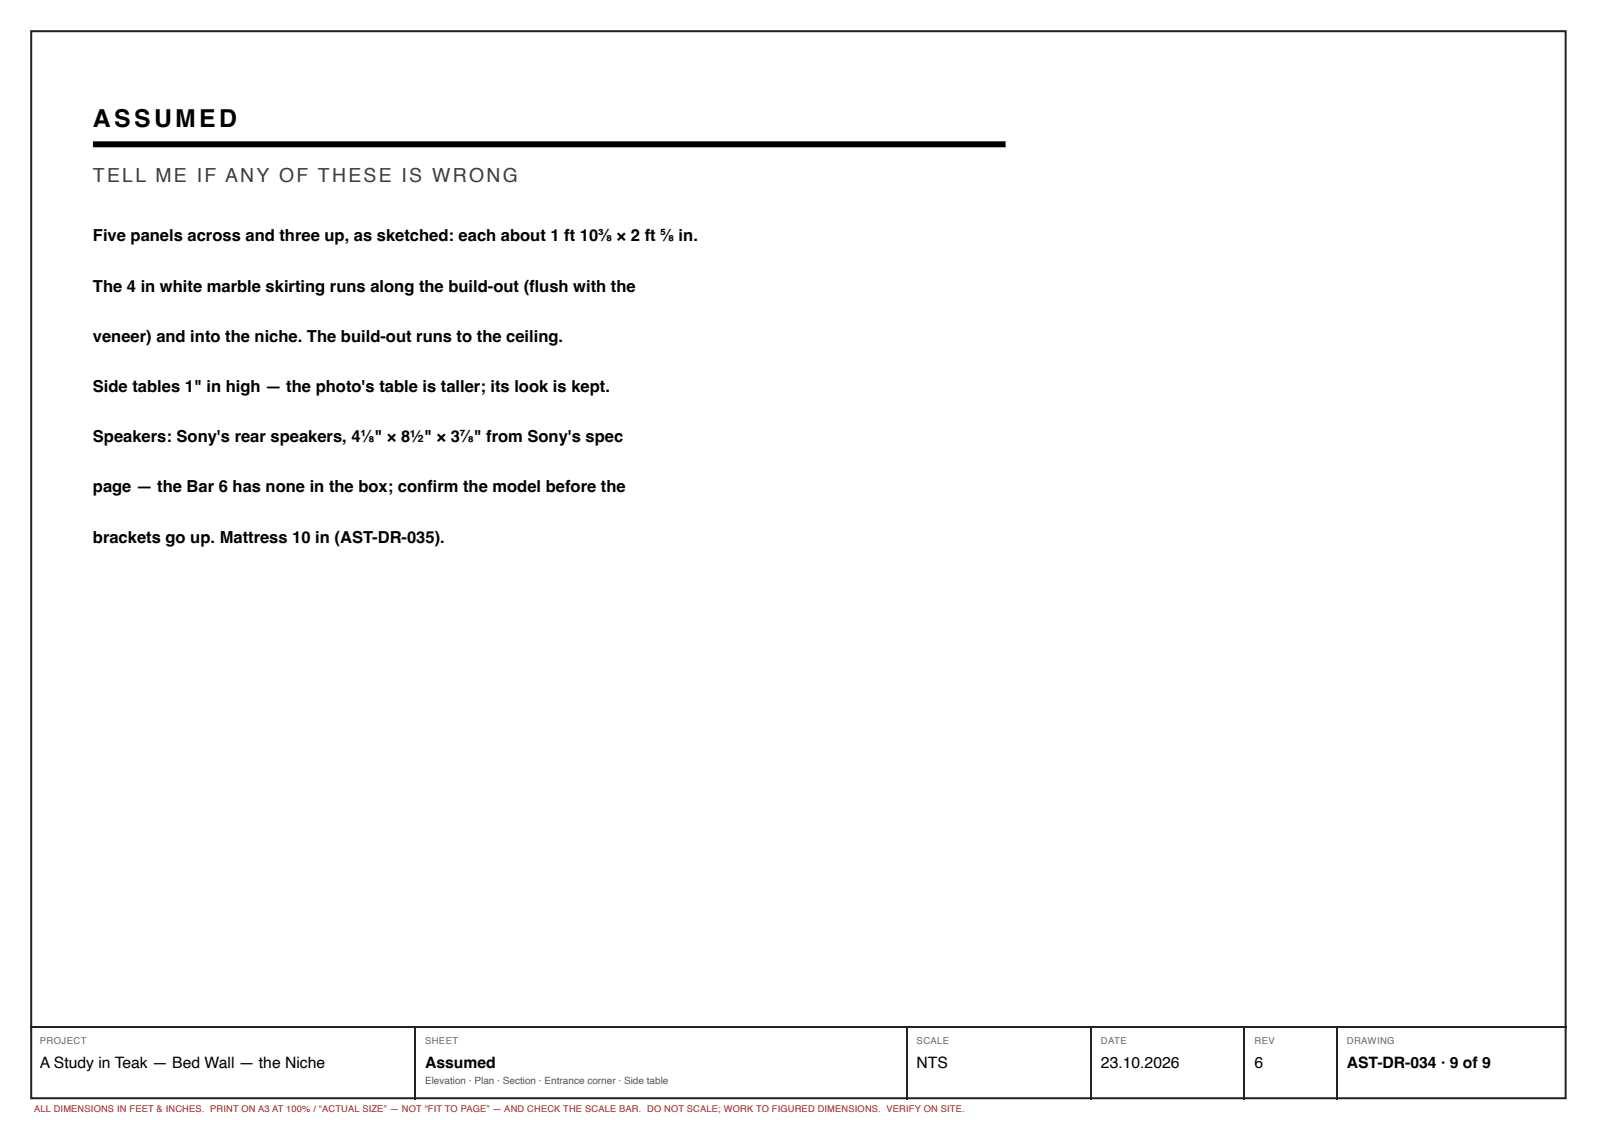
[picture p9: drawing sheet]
<svg xmlns="http://www.w3.org/2000/svg" width="420mm" height="297mm" viewBox="0 0 420 297" stroke-linecap="round" stroke-linejoin="round" font-family="sans-serif">
<defs><g id="words">
<text font-size="6.5" x="24.4" y="33.4">ASSUMED</text>
<text font-size="5.1" fill="#3d3d3d" x="24.4" y="47.8">TELL ME IF ANY OF THESE IS WRONG</text>
<g font-size="4.3">
<text x="24.4" y="63.4">Five panels across and three up, as sketched: each about 1 ft 10⅜ × 2 ft ⅝ in.</text>
<text x="24.4" y="76.6">The 4 in white marble skirting runs along the build-out (fl ush with the</text>
<text x="24.4" y="89.8">veneer) and into the niche. The build-out runs to the ceiling.</text>
<text x="24.4" y="103">Side tables 1&quot; in high — the photo's table is taller; its look is kept.</text>
<text x="24.4" y="116.2">Speakers: Sony's rear speakers, 4⅛&quot; × 8½&quot; × 3⅞&quot; from Sony's spec</text>
<text x="24.4" y="129.4">page — the Bar 6 has none in the box; confi rm the model before the</text>
<text x="24.4" y="142.6">brackets go up. Mattress 10 in (AST-DR-035).</text>
</g>
<g font-size="4.1">
<text x="10.5" y="280.7">A Study in Teak — Bed Wall — the Niche</text>
<text x="111.8" y="280.7">Assumed</text>
<text x="241" y="280.7">NTS</text>
<text x="289.5" y="280.7">23.10.2026</text>
<text x="329.9" y="280.7">6</text>
<text x="354.1" y="280.7">AST-DR-034 · 9 of 9</text>
</g>
<text font-size="2.6" fill="#555" x="111.8" y="285">Elevation · Plan · Section · Entrance corner · Side table</text>
<g font-size="2.5" fill="#666">
<text x="10.5" y="274.4">PROJECT</text>
<text x="111.8" y="274.4">SHEET</text>
<text x="241" y="274.4">SCALE</text>
<text x="289.5" y="274.4">DATE</text>
<text x="329.9" y="274.4">REV</text>
<text x="354.1" y="274.4">DRAWING</text>
</g>
<text font-size="2.4" fill="#a51d17" x="9" y="292.4">ALL DIMENSIONS IN FEET &amp; INCHES. PRINT ON A3 AT 100% / “ACTUAL SIZE” — NOT “FIT TO PAGE” — AND CHECK THE SCALE BAR. DO NOT SCALE; WORK TO FIGURED DIMENSIONS. VERIFY ON SITE.</text>
</g></defs>
<path d="M8.2 8.2h403.5v280.5h-403.5z" fill="none" stroke="#222" stroke-width=".53"/>
<path d="M24.4 37.9h240" fill="none" stroke="#000" stroke-width="1.6" stroke-linecap="butt"/>
<path d="M7.9 270h404.1M109.1 270.1v18.8M238.5 270.1v18.8M286.9 270.1v18.8M327.2 270.1v18.8M351.5 270.1v18.8" fill="none" stroke="#222" stroke-width=".26"/>
<use href="#words"/>
</svg>
